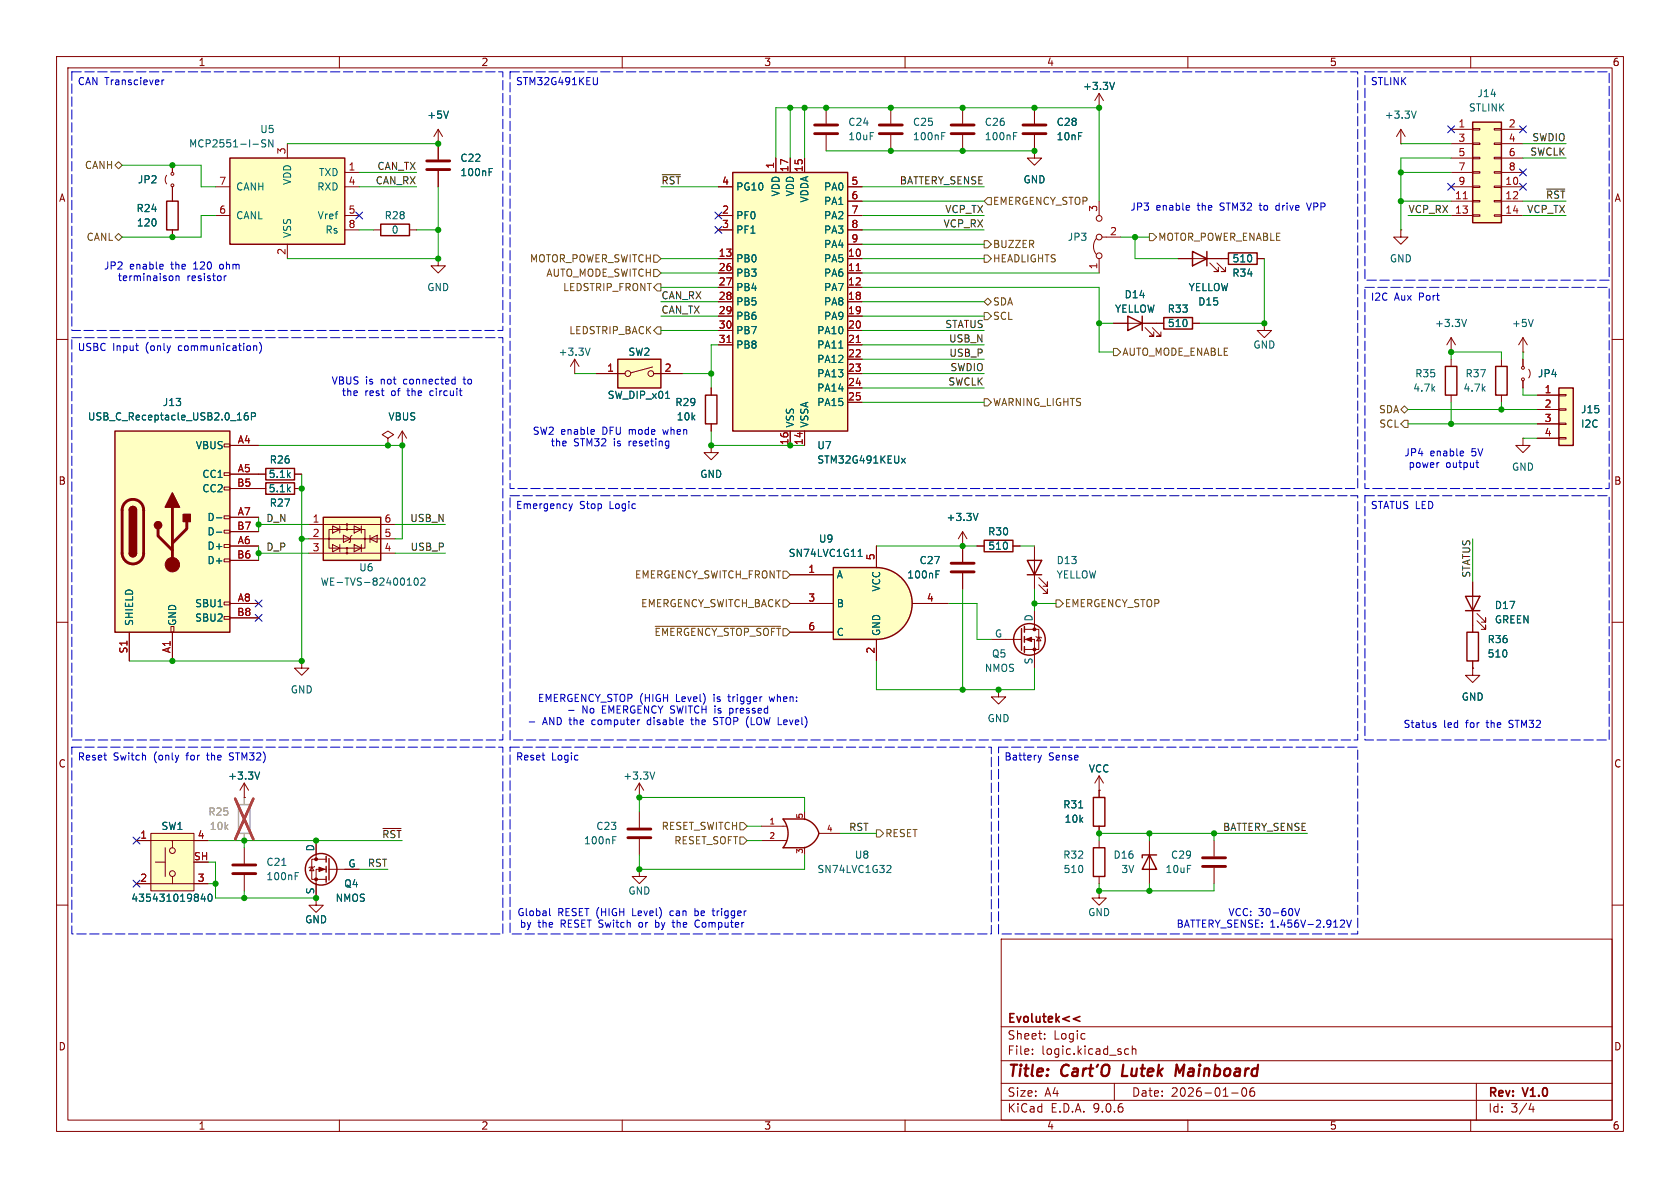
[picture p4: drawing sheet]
<svg xmlns="http://www.w3.org/2000/svg" width="297mm" height="210mm" viewBox="0 0 297 210" stroke-linecap="round" stroke-linejoin="round" font-family="sans-serif">
<defs><g id="words">
<g font-size="2.8" fill="#840000">
<text x="178" y="190.9">Title:</text>
<text x="187.7" y="190.9">Cart'O</text>
<text x="199.2" y="190.9">Lutek</text>
<text x="209.4" y="190.9">Mainboard</text>
</g>
<g font-size="2.1" fill="#840000">
<text x="178" y="184">Sheet:</text>
<text x="178" y="181.2">Evolutek&lt;&lt;</text>
<text x="186.2" y="184">Logic</text>
<text x="178" y="186.7">File:</text>
<text x="184.1" y="186.7">logic.kicad_sch</text>
<text x="178" y="196.9">KiCad</text>
<text x="178" y="194.1">Size:</text>
<text x="184.7" y="194.1">A4</text>
<text x="185.7" y="196.9">E.D.A.</text>
<text x="193.3" y="196.9">9.0.6</text>
<text x="200" y="194.1">Date:</text>
<text x="207" y="194.1">2026-01-06</text>
<text x="263" y="194.3">Rev:</text>
<text x="263" y="196.9">Id:</text>
<text x="267.1" y="196.9">3/4</text>
<text x="269.4" y="194.3">V1.0</text>
</g>
<g font-size="1.8" fill="#840000">
<text x="35" y="11.9">1</text>
<text x="85" y="11.9">2</text>
<text x="135" y="11.9">3</text>
<text x="185" y="11.9">4</text>
<text x="235" y="11.9">5</text>
<text x="285" y="11.9">6</text>
<text x="10.3" y="35.9">A</text>
<text x="285.3" y="35.9">A</text>
<text x="10.3" y="85.9">B</text>
<text x="285.3" y="85.9">B</text>
<text x="10.3" y="135.9">C</text>
<text x="285.3" y="135.9">C</text>
<text x="10.3" y="185.9">D</text>
<text x="285.3" y="185.9">D</text>
<text x="35" y="199.9">1</text>
<text x="85" y="199.9">2</text>
<text x="135" y="199.9">3</text>
<text x="185" y="199.9">4</text>
<text x="235" y="199.9">5</text>
<text x="285" y="199.9">6</text>
</g>
<g font-size="1.8" fill="#0000c2">
<text x="13.7" y="15.4">CAN Transciever</text>
<text x="91.1" y="15.4">STM32G491KEU</text>
<text x="242.3" y="15.4">STLINK</text>
<text x="199.7" y="37.4">JP3</text>
<text x="204.4" y="37.4">enable</text>
<text x="211.8" y="37.4">the</text>
<text x="216" y="37.4">STM32</text>
<text x="223.2" y="37.4">to</text>
<text x="226.2" y="37.4">drive</text>
<text x="232" y="37.4">VPP</text>
<text x="18.3" y="47.9">JP2</text>
<text x="22.9" y="47.9">enable</text>
<text x="30.4" y="47.9">the</text>
<text x="34.5" y="47.9">120</text>
<text x="39.3" y="47.9">ohm</text>
<text x="20.7" y="49.9">terminaison</text>
<text x="33" y="49.9">resistor</text>
<text x="242.3" y="53.5">I2C</text>
<text x="246.5" y="53.5">Aux</text>
<text x="250.9" y="53.5">Port</text>
<text x="13.7" y="62.4">USBC</text>
<text x="19.9" y="62.4">Input</text>
<text x="25.9" y="62.4">(only</text>
<text x="31.8" y="62.4">communication)</text>
<text x="58.5" y="68.2">VBUS</text>
<text x="60.3" y="70.2">the</text>
<text x="64.5" y="70.2">rest</text>
<text x="64.6" y="68.2">is</text>
<text x="67.4" y="68.2">not</text>
<text x="69.3" y="70.2">of</text>
<text x="71.6" y="68.2">connected</text>
<text x="72.3" y="70.2">the</text>
<text x="76.5" y="70.2">circuit</text>
<text x="82.4" y="68.2">to</text>
<text x="94.1" y="77.1">SW2 enable</text>
<text x="106.6" y="77.1">DFU mode</text>
<text x="117.7" y="77.1">when</text>
<text x="97.3" y="79.1">the</text>
<text x="101.4" y="79.1">STM32</text>
<text x="108.6" y="79.1">is</text>
<text x="111.4" y="79.1">reseting</text>
<text x="248.2" y="80.9">JP4</text>
<text x="248.9" y="82.9">power</text>
<text x="252.8" y="80.9">enable</text>
<text x="255.6" y="82.9">output</text>
<text x="260.3" y="80.9">5V</text>
<text x="91.1" y="90.3">Emergency</text>
<text x="102.5" y="90.3">Stop</text>
<text x="107.9" y="90.3">Logic</text>
<text x="242.3" y="90.3">STATUS LED</text>
<text x="95" y="124.3">EMERGENCY_STOP (HIGH</text>
<text x="119.6" y="124.3">Level)</text>
<text x="126.4" y="124.3">is</text>
<text x="129.3" y="124.3">trigger</text>
<text x="136.7" y="124.3">when:</text>
<text x="95.9" y="128.4">AND the</text>
<text x="102.9" y="126.3">No</text>
<text x="104.9" y="128.4">computer</text>
<text x="106.5" y="126.3">EMERGENCY SWITCH is</text>
<text x="114.9" y="128.4">disable</text>
<text x="122.9" y="128.4">the</text>
<text x="127" y="128.4">STOP (LOW Level)</text>
<text x="129.6" y="126.3">pressed</text>
<text x="248" y="128.9">Status</text>
<text x="255.2" y="128.9">led</text>
<text x="259.3" y="128.9">for</text>
<text x="263.1" y="128.9">the</text>
<text x="267.2" y="128.9">STM32</text>
<text x="13.7" y="134.8">Reset</text>
<text x="20" y="134.8">Switch</text>
<text x="27.3" y="134.8">(only</text>
<text x="33.3" y="134.8">for</text>
<text x="37.1" y="134.8">the</text>
<text x="41.2" y="134.8">STM32)</text>
<text x="91.1" y="134.8">Reset</text>
<text x="97.5" y="134.8">Logic</text>
<text x="177.5" y="134.8">Battery</text>
<text x="185.4" y="134.8">Sense</text>
<text x="91.4" y="162.2">Global</text>
<text x="91.8" y="164.2">by</text>
<text x="95.1" y="164.2">the</text>
<text x="98.6" y="162.2">RESET (HIGH</text>
<text x="99.2" y="164.2">RESET Switch</text>
<text x="112.1" y="162.2">Level)</text>
<text x="113.4" y="164.2">or</text>
<text x="116.5" y="164.2">by</text>
<text x="118.9" y="162.2">can</text>
<text x="119.8" y="164.2">the</text>
<text x="123.5" y="162.2">be</text>
<text x="123.9" y="164.2">Computer</text>
<text x="126.9" y="162.2">trigger</text>
<text x="207.9" y="164.2">BATTERY_SENSE: 1.456V-2.912V</text>
<text x="217.1" y="162.2">VCC: 30-60V</text>
</g>
<g font-size="1.8" fill="#006464">
<text x="191.4" y="16.1">+3.3V</text>
<text x="261.1" y="17.4">J14</text>
<text x="45.9" y="23.7">U5</text>
<text x="75.4" y="21.2">+5V</text>
<text x="149.9" y="22.5">C24</text>
<text x="161.3" y="22.5">C25</text>
<text x="174" y="22.5">C26</text>
<text x="186.7" y="22.5">C28</text>
<text x="244.7" y="21.2">+3.3V</text>
<text x="259.6" y="19.9">STLINK</text>
<text x="33.3" y="26.3">MCP2551-I-SN</text>
<text x="81.3" y="28.8">C22</text>
<text x="149.9" y="25">10uF</text>
<text x="161.3" y="25">100nF</text>
<text x="174" y="25">100nF</text>
<text x="186.7" y="25">10nF</text>
<text x="24.3" y="32.6">JP2</text>
<text x="41.7" y="33.9">CANH</text>
<text x="51.7" y="32.8" transform="rotate(-90 51.7 32.8)">VDD</text>
<text x="56" y="33.9">RXD</text>
<text x="56.3" y="31.3">TXD</text>
<text x="81.3" y="31.3">100nF</text>
<text x="130" y="33.9">PG10</text>
<text x="138" y="34.8" transform="rotate(-90 138 34.8)">VDD</text>
<text x="140.6" y="34.8" transform="rotate(-90 140.6 34.8)">VDD</text>
<text x="143.1" y="35.9" transform="rotate(-90 143.1 35.9)">VDDA</text>
<text x="145.6" y="33.9">PA0</text>
<text x="180.8" y="32.6">GND</text>
<text x="24" y="37.7">R24</text>
<text x="24.1" y="40.2">120</text>
<text x="41.7" y="39">CANL</text>
<text x="56.1" y="39">Vref</text>
<text x="57.4" y="41.5">Rs</text>
<text x="67.9" y="39">R28</text>
<text x="69.1" y="41.5">0</text>
<text x="130" y="39">PF0</text>
<text x="130" y="41.5">PF1</text>
<text x="145.6" y="36.4">PA1</text>
<text x="145.6" y="39">PA2</text>
<text x="145.6" y="41.5">PA3</text>
<text x="51.7" y="42.2" transform="rotate(-90 51.7 42.2)">VSS</text>
<text x="130" y="46.6">PB0</text>
<text x="145.6" y="44">PA4</text>
<text x="145.6" y="46.6">PA5</text>
<text x="188.7" y="42.8">JP3</text>
<text x="217.8" y="46.6">510</text>
<text x="245.6" y="46.6">GND</text>
<text x="75.4" y="51.7">GND</text>
<text x="130" y="49.1">PB3</text>
<text x="130" y="51.7">PB4</text>
<text x="145.6" y="49.1">PA6</text>
<text x="145.6" y="51.7">PA7</text>
<text x="198.7" y="52.9">D14</text>
<text x="210" y="51.7">YELLOW</text>
<text x="217.8" y="49.1">R34</text>
<text x="130" y="54.2">PB5</text>
<text x="130" y="56.7">PB6</text>
<text x="130" y="59.3">PB7</text>
<text x="144.4" y="59.3">PA10</text>
<text x="145.6" y="54.2">PA8</text>
<text x="145.6" y="56.7">PA9</text>
<text x="197" y="55.5">YELLOW</text>
<text x="206.3" y="55.5">R33</text>
<text x="206.4" y="58">510</text>
<text x="211.7" y="54.2">D15</text>
<text x="253.6" y="58">+3.3V</text>
<text x="267.2" y="58">+5V</text>
<text x="98.7" y="63.1">+3.3V</text>
<text x="111" y="63.1">SW2</text>
<text x="130" y="61.8">PB8</text>
<text x="144.4" y="61.8">PA11</text>
<text x="144.4" y="64.4">PA12</text>
<text x="221.5" y="61.8">GND</text>
<text x="28.7" y="72">J13</text>
<text x="107.3" y="70.7">SW_DIP_x01</text>
<text x="119.3" y="72">R29</text>
<text x="144.4" y="66.9">PA13</text>
<text x="144.4" y="69.4">PA14</text>
<text x="144.4" y="72">PA15</text>
<text x="249.7" y="69.4">4.7k</text>
<text x="250.1" y="66.9">R35</text>
<text x="258.6" y="69.4">4.7k</text>
<text x="259" y="66.9">R37</text>
<text x="271.8" y="66.9">JP4</text>
<text x="15.4" y="74.5">USB_C_Receptacle_USB2.0_16P</text>
<text x="68.6" y="74.5">VBUS</text>
<text x="119.5" y="74.5">10k</text>
<text x="140.6" y="75.7" transform="rotate(-90 140.6 75.7)">VSS</text>
<text x="143.1" y="75.7" transform="rotate(-90 143.1 75.7)">VSSA</text>
<text x="279.4" y="75.8">I2C</text>
<text x="279.4" y="73.3">J15</text>
<text x="34.5" y="79.6">VBUS</text>
<text x="47.6" y="82.1">R26</text>
<text x="144.4" y="79.6">U7</text>
<text x="144.4" y="82.1">STM32G491KEUx</text>
<text x="267.2" y="83.4">GND</text>
<text x="35.7" y="84.7">CC1</text>
<text x="35.7" y="87.2">CC2</text>
<text x="47.4" y="87.2">5.1k</text>
<text x="47.4" y="84.7">5.1k</text>
<text x="47.6" y="89.8">R27</text>
<text x="123.7" y="84.7">GND</text>
<text x="36.6" y="92.3">D-</text>
<text x="36.6" y="94.8">D-</text>
<text x="167.2" y="92.3">+3.3V</text>
<text x="174.6" y="94.8">R30</text>
<text x="36.6" y="97.4">D+</text>
<text x="36.6" y="99.9">D+</text>
<text x="63.4" y="101.2">U6</text>
<text x="139.3" y="98.7">SN74LVC1G11</text>
<text x="144.7" y="96.1">U9</text>
<text x="162.5" y="99.9">C27</text>
<text x="174.6" y="97.4">510</text>
<text x="186.7" y="99.9">D13</text>
<text x="34.4" y="107.5">SBU1</text>
<text x="56.6" y="103.7">WE-TVS-82400102</text>
<text x="147.8" y="102.5">A</text>
<text x="147.8" y="107.5">B</text>
<text x="155.8" y="104.7" transform="rotate(-90 155.8 104.7)">VCC</text>
<text x="160.3" y="102.5">100nF</text>
<text x="186.7" y="102.5">YELLOW</text>
<text x="264.2" y="107.9">D17</text>
<text x="23.7" y="110.7" transform="rotate(-90 23.7 110.7)">SHIELD</text>
<text x="31.3" y="110.7" transform="rotate(-90 31.3 110.7)">GND</text>
<text x="34.4" y="110.1">SBU2</text>
<text x="147.8" y="112.6">C</text>
<text x="155.8" y="112.5" transform="rotate(-90 155.8 112.5)">GND</text>
<text x="175.8" y="112.8">G</text>
<text x="182.6" y="110" transform="rotate(-90 182.6 110)">D</text>
<text x="262.9" y="113.9">R36</text>
<text x="264.2" y="110.4">GREEN</text>
<text x="174" y="119">NMOS</text>
<text x="175.3" y="116.4">Q5</text>
<text x="182.6" y="117.5" transform="rotate(-90 182.6 117.5)">S</text>
<text x="262.9" y="116.4">510</text>
<text x="51.3" y="122.8">GND</text>
<text x="258.3" y="124.1">GND</text>
<text x="174.5" y="127.9">GND</text>
<text x="192.4" y="136.8">VCC</text>
<text x="40.2" y="138">+3.3V</text>
<text x="110.1" y="138">+3.3V</text>
<text x="187.9" y="143.1">R31</text>
<text x="28.4" y="146.9">SW1</text>
<text x="103.1" y="149.5">100nF</text>
<text x="105.3" y="146.9">C23</text>
<text x="188.1" y="145.6">10k</text>
<text x="47" y="155.8">100nF</text>
<text x="47" y="153.3">C21</text>
<text x="55.6" y="150.6" transform="rotate(-90 55.6 150.6)">D</text>
<text x="61.5" y="153.4">G</text>
<text x="144.4" y="154.5">SN74LVC1G32</text>
<text x="151" y="152">U8</text>
<text x="187.9" y="152">R32</text>
<text x="187.9" y="154.5">510</text>
<text x="196.8" y="152">D16</text>
<text x="198.1" y="154.5">3V</text>
<text x="206" y="154.5">10uF</text>
<text x="206.9" y="152">C29</text>
<text x="23.1" y="159.6">435431019840</text>
<text x="55.6" y="158.2" transform="rotate(-90 55.6 158.2)">S</text>
<text x="59.2" y="159.6">NMOS</text>
<text x="60.7" y="157.1">Q4</text>
<text x="111" y="158.3">GND</text>
<text x="53.8" y="163.4">GND</text>
<text x="192.3" y="162.2">GND</text>
</g>
<g font-size="1.8" fill="#a90000">
<text x="257.7" y="22.6">1</text>
<text x="266.6" y="22.6">2</text>
<text x="50.5" y="27.4" transform="rotate(-90 50.5 27.4)">3</text>
<text x="136.9" y="29.9" transform="rotate(-90 136.9 29.9)">1</text>
<text x="257.7" y="25.1">3</text>
<text x="257.7" y="27.7">5</text>
<text x="266.6" y="25.1">4</text>
<text x="266.6" y="27.7">6</text>
<text x="38.7" y="32.8">7</text>
<text x="61.5" y="30.2">1</text>
<text x="61.5" y="32.8">4</text>
<text x="127.6" y="32.8">4</text>
<text x="139.4" y="30.5" transform="rotate(-90 139.4 30.5)">17</text>
<text x="142" y="30.5" transform="rotate(-90 142 30.5)">15</text>
<text x="150.4" y="32.8">5</text>
<text x="150.4" y="35.3">6</text>
<text x="257.1" y="35.3">11</text>
<text x="257.7" y="30.2">7</text>
<text x="257.7" y="32.8">9</text>
<text x="266" y="32.8">10</text>
<text x="266" y="35.3">12</text>
<text x="266.6" y="30.2">8</text>
<text x="38.7" y="37.8">6</text>
<text x="61.5" y="37.8">5</text>
<text x="61.5" y="40.4">8</text>
<text x="127.6" y="37.8">2</text>
<text x="127.6" y="40.4">3</text>
<text x="150.4" y="37.8">7</text>
<text x="150.4" y="40.4">8</text>
<text x="194.1" y="37.5" transform="rotate(-90 194.1 37.5)">3</text>
<text x="196.1" y="41.7">2</text>
<text x="266" y="37.8">14</text>
<text x="50.5" y="45.2" transform="rotate(-90 50.5 45.2)">2</text>
<text x="127" y="45.5">13</text>
<text x="149.8" y="45.5">10</text>
<text x="150.4" y="42.9">9</text>
<text x="194.1" y="47.7" transform="rotate(-90 194.1 47.7)">1</text>
<text x="127" y="48">26</text>
<text x="127" y="50.5">27</text>
<text x="127" y="53.1">28</text>
<text x="149.8" y="48">11</text>
<text x="149.8" y="50.5">12</text>
<text x="149.8" y="53.1">18</text>
<text x="127" y="55.6">29</text>
<text x="127" y="58.2">30</text>
<text x="149.8" y="55.6">19</text>
<text x="149.8" y="58.2">20</text>
<text x="107.2" y="65.8">1</text>
<text x="117.4" y="65.8">2</text>
<text x="127" y="60.7">31</text>
<text x="149.8" y="60.7">21</text>
<text x="149.8" y="63.2">22</text>
<text x="149.8" y="65.8">23</text>
<text x="149.8" y="68.3">24</text>
<text x="149.8" y="70.9">25</text>
<text x="273" y="69.6">1</text>
<text x="273" y="72.1">2</text>
<text x="273" y="74.7">3</text>
<text x="273" y="77.2">4</text>
<text x="41.9" y="78.5">A4</text>
<text x="41.9" y="83.6">A5</text>
<text x="139.4" y="78.8" transform="rotate(-90 139.4 78.8)">16</text>
<text x="142" y="78.8" transform="rotate(-90 142 78.8)">14</text>
<text x="41.8" y="86.1">B5</text>
<text x="41.8" y="93.7">B7</text>
<text x="41.9" y="91.2">A7</text>
<text x="55.2" y="92.5">1</text>
<text x="55.2" y="95">2</text>
<text x="67.9" y="92.5">6</text>
<text x="67.9" y="95">5</text>
<text x="41.8" y="98.8">B6</text>
<text x="41.9" y="96.3">A6</text>
<text x="55.2" y="97.5">3</text>
<text x="67.9" y="97.5">4</text>
<text x="142.8" y="101.3">1</text>
<text x="154.7" y="99.1" transform="rotate(-90 154.7 99.1)">5</text>
<text x="41.9" y="106.4">A8</text>
<text x="142.8" y="106.4">3</text>
<text x="163.8" y="106.4">4</text>
<text x="41.8" y="109">B8</text>
<text x="142.8" y="111.5">6</text>
<text x="22.6" y="115.6" transform="rotate(-90 22.6 115.6)">S1</text>
<text x="30.2" y="115.6" transform="rotate(-90 30.2 115.6)">A1</text>
<text x="154.7" y="115.6" transform="rotate(-90 154.7 115.6)">2</text>
<text x="24.7" y="148.3">1</text>
<text x="34.9" y="148.3">4</text>
<text x="24.7" y="156">2</text>
<text x="34.2" y="152.1">SH</text>
<text x="34.9" y="156">3</text>
</g>
<g font-size="1.8" fill="#0f0f0f">
<text x="270.4" y="27.6">SWCLK</text>
<text x="270.8" y="25.1">SWDIO</text>
<text x="66.3" y="32.7">CAN_RX</text>
<text x="66.6" y="30.1">CAN_TX</text>
<text x="116.8" y="32.7">~{RST}</text>
<text x="159" y="32.7">BATTERY_SENSE</text>
<text x="273.2" y="35.2">~{RST}</text>
<text x="166.7" y="40.3">VCP_RX</text>
<text x="167" y="37.8">VCP_TX</text>
<text x="248.9" y="37.8">VCP_RX 13</text>
<text x="269.9" y="37.8">VCP_TX</text>
<text x="116.8" y="53">CAN_RX</text>
<text x="116.8" y="55.5">CAN_TX</text>
<text x="167" y="58.1">STATUS</text>
<text x="167.7" y="60.6">USB_N</text>
<text x="167.7" y="63.2">USB_P</text>
<text x="167.9" y="65.7">SWDIO</text>
<text x="167.6" y="68.2">SWCLK</text>
<text x="47" y="92.4">D_N</text>
<text x="72.4" y="92.4">USB_N</text>
<text x="47" y="97.4">D_P</text>
<text x="72.5" y="97.4">USB_P</text>
<text x="260" y="102.2" transform="rotate(-90 260 102.2)">STATUS</text>
<text x="67.5" y="148.2">~{RST}</text>
<text x="150" y="147">RST</text>
<text x="216.1" y="147">BATTERY_SENSE</text>
<text x="64.9" y="153.3">RST</text>
</g>
<g font-size="1.8" fill="#725600">
<text x="14.9" y="30.1">CANH</text>
<text x="175.5" y="36.4">EMERGENCY_STOP</text>
<text x="15.2" y="42.8">CANL</text>
<text x="93.6" y="46.6">MOTOR_POWER_SWITCH</text>
<text x="175.5" y="46.6">HEADLIGHTS</text>
<text x="175.5" y="44">BUZZER</text>
<text x="204.7" y="42.8">MOTOR_POWER_ENABLE</text>
<text x="96.5" y="49.1">AUTO_MODE_SWITCH</text>
<text x="99.5" y="51.7">LEDSTRIP_FRONT</text>
<text x="100.5" y="59.3">LEDSTRIP_BACK</text>
<text x="175.5" y="56.7">SCL</text>
<text x="175.5" y="54.2">SDA</text>
<text x="198.3" y="63.1">AUTO_MODE_ENABLE</text>
<text x="175.5" y="72">WARNING_LIGHTS</text>
<text x="243.7" y="73.3">SDA</text>
<text x="243.7" y="75.8">SCL</text>
<text x="112.2" y="102.5">EMERGENCY_SWITCH_FRONT</text>
<text x="113.2" y="107.5">EMERGENCY_SWITCH_BACK</text>
<text x="188.2" y="107.5">EMERGENCY_STOP</text>
<text x="115.6" y="112.6">~{EMERGENCY_STOP_SOFT}</text>
<text x="116.9" y="146.9">RESET_SWITCH</text>
<text x="119.1" y="149.5">RESET_SOFT</text>
<text x="156.4" y="148.2">RESET</text>
</g>
<g font-size="1.8" fill="#989898">
<text x="36.7" y="144.4">R25</text>
<text x="37" y="146.9">10k</text>
</g>
<g font-size="1.4" fill="#a90000">
<text x="135.9" y="145.8">1</text>
<text x="135.9" y="148.3">2</text>
<text x="142" y="144.8" transform="rotate(-90 142 144.8)">5</text>
<text x="146.1" y="147.1">4</text>
<text x="142" y="151" transform="rotate(-90 142 151)">3</text>
</g>
</g></defs>
<g fill="none" stroke="#840000" stroke-width=".18">
<path d="M10 10h277v190h-277zM12 12h273v186h-273zM60 10v2M110 10v2M160 10v2M210 10v2M260 10v2M10 60h2M285 60h2M10 110h2M175.3 113h5.3M181.1 111.3h2.5v3.5h-2.5"/>
<path d="M181.1 113h1.8v5.1M182.9 108v3.3M183.1 112.5l.2 .1h.7l.1 .2M183.6 112.6l.4 .7h-.7zM285 110h2M113 138.4l-.7 1.3M113 138.4l.8 1.3M113 138.4v2.6M176.5 121.9v1.3h1.3l-1.3 1.3-1.2-1.3h1.2M176.5 121.9h.1M43.2 149.9v2.8M43.2 154.7v2.8"/>
<path d="M113 141h.1M113 153.7v1.2h1.3l-1.3 1.3-1.2-1.3h1.2M113 153.7h.1M113 143.5v2.8M113 148.3v2.8M134.6 146.1h4.5M134.6 148.6h4.5M142.2 143.5v1.4M142.2 149.7v1.4M144.8 147.3h3.8M10 160h2M177 166h108v32h-108z"/>
<path d="M285 160h2M60 198v2M110 198v2M160 198v2M177 194.5h108M177 191.5h108M177 187.5h108M177 181.5h108M182.5 186.3v.1M182.5 185.5v.1M184.7 183.6v.1M184.7 182.8v.1"/>
<path d="M197 191.5v3M198.8 186.1l.3 .3 .4-.1M199.5 185.5l-.4-.1-.3 .3M200.2 185.5l.2-.1 .3 .1 .1 .9M200.2 184.9v1.5M210 198v2M217.7 193.2h1.2M219.7 192.4l.2-.1a.81 .81 0 0 1 .6 .6 .81 .81 0 0 1-.3 .8l-.2 .1a.81 .81 0 0 1-.3-1.4zM221.7 192.3a.59 .59 0 0 0-.7 .6v.6l.1 .2 .4 .1 .2-.1 .1-.5-.1-.3h-.5l-.2 .3M260 198v2M261 191.5v6.5M270.7 195l-.4 1.1h.9"/>
<path d="M271 195.6v1"/>
</g>
<path d="M198.6 188.2l-.3 2h1M209.4 188.2l-.9 1.4-.5-1.4-.2 2" fill="none" stroke="#840000" stroke-width=".4"/>
<path d="M190.9 179.7l-1.1 .4 1.1 .4" fill="none" stroke="#840000" stroke-width=".3"/>
<path d="M41.1 152.9h4.1M41.1 154.4h4.1M111 146.6h4.1M111 148.1h4.1" fill="none" stroke="#840000" stroke-width=".51"/>
<path d="M115.8 136.5l-.5 1.2M49.8 153h.7M52.2 154.9h.4M52.2 154.2h.6M108.3 148.5h.4M108.3 147.9h.6M157 153h.4l.1 .3-.8 .9h.8" fill="none" stroke="#006464" stroke-width=".18"/>
<g fill="none" stroke="#840000" stroke-width=".25">
<path d="M180.6 111.1v3.8M181.1 110.7v1.1M181.1 112.5v1M181.1 114.3v1M138.4 144.8h3.8a3.6 3.6 0 0 1 2.6 2.5 3.7 3.7 0 0 1-2.6 2.6h-3.8a4.1 4.1 0 0 0 0-5.1z"/>
<circle cx="182" cy="113" r="2.79"/>
</g>
<g fill="#840000" stroke="#840000" stroke-width=".18">
<path d="M181.4 113l1-.4v.8z"/>
<circle cx="182.9" cy="111.3" r=".25"/>
<circle cx="182.9" cy="114.8" r=".25"/>
</g>
<path d="M138.4 144.8h3.8M138.4 149.9h3.8" fill="none" stroke="#ffffc2" stroke-width=".18"/>
<path d="M275.6 68.6h2.5v10.1h-2.5z" fill="#ffffc2"/>
<path d="M67.3 39.6h5.1v2.1h-5.1zM275.6 68.6h2.5v10.1h-2.5z" fill="none" stroke="#840000" stroke-width=".25"/>
<g fill="none" stroke="#840000" stroke-width=".18">
<path d="M77.5 25.4h.1M77.5 22.9l.7 1.2M77.5 22.9l-.8 1.2M77.5 22.9v5.3M77.5 30.2v2.8M66 40.6h1.3M72.4 40.6h1.3M77.5 45.7v1.3h-1.3l1.3 1.3 1.2-1.3h-1.2M77.5 45.7h.1M271.8 69.9h3.8M271.8 72.4h3.8M271.8 74.9h3.8"/>
<path d="M271.8 77.5h3.8M275.6 69.7h1.3v.3h-1.3zM275.6 72.3h1.3v.2h-1.3zM275.6 74.8h1.3v.3h-1.3zM275.6 77.3h1.3v.3h-1.3z"/>
</g>
<path d="M79.3 19.6l-.4 1.3M86.5 30.4h.4M86.5 29.8h.6" fill="none" stroke="#006464" stroke-width=".18"/>
<path d="M75.4 28.4h4.1M75.4 30h4.1" fill="none" stroke="#840000" stroke-width=".51"/>
<path d="M40.6 27.9h20.4v15.3h-20.4z" fill="#ffffc2"/>
<path d="M40.6 27.9h20.4v15.3h-20.4zM205.7 56.1h5.1v2.1h-5.1zM47 82.8h5.1v2h-5.1zM193.3 141h2v5.1h-2zM193.3 149.9h2v5h-2z" fill="none" stroke="#840000" stroke-width=".25"/>
<g fill="none" stroke="#840000" stroke-width=".18">
<path d="M38.1 33h2.5M38.1 38.1h2.5M50.8 25.4v2.5M61 30.5h2.5M61 33h2.5M61 38.1h2.5M50.8 43.2v2.5M61 40.6h2.5M204.5 57.2h1.2M210.8 57.2h1.3M101.6 66h.1M101.6 63.5l-.8 1.3"/>
<path d="M101.6 63.5l.8 1.3M101.6 63.5v2.5M269.2 77.5v1.2h1.3l-1.3 1.3-1.2-1.3h1.2M269.2 77.5h.1M45.7 83.8h1.3M52.1 83.8h1.2M194.3 139.7h.1M194.3 137.2v3.8M194.3 137.2l-.8 1.2M194.3 137.2l.8 1.2M194.3 157.5v1.3h1.3l-1.3 1.2-1.3-1.2h1.3M194.3 157.5h.1"/>
<path d="M194.3 146.1v1.2M194.3 148.6v1.3M194.3 154.9v1.3M214.6 148.6v2.8M214.6 153.4v2.8"/>
</g>
<path d="M47 24.8l-.5-.1-.2 .1v.4l.6 .2 .1 .3-.3 .3-.5-.1M48.2 24.7v1.3l-.7-1.3v1.3M104.3 61.5l-.4 1.3M190.7 142.8h.7" fill="none" stroke="#006464" stroke-width=".18"/>
<path d="M212.6 151.6h4.1M212.6 153.2h4.1" fill="none" stroke="#840000" stroke-width=".51"/>
<path d="M109.2 63.5h7.6v5.1h-7.6z" fill="#ffffc2"/>
<g fill="none" stroke="#840000" stroke-width=".18">
<path d="M223.5 57.2v1.2h1.3l-1.3 1.3-1.3-1.3h1.3M223.5 57.2h.1M256.5 59.7l-.7 1.3M256.5 59.7l.8 1.3M256.5 59.7v2.5M269.2 59.7l-.7 1.3M269.2 59.7l.8 1.3M269.2 59.7v2.5M105.4 66h5.1M115.4 64.9l-3.9 1M115.6 66h5M256.5 62.2h.1"/>
<path d="M265.4 63.5v1.3M265.4 69.9v1.2M269.2 62.2h.1M182.9 96.5v7.6M183.6 103.4l1.6 1.5v-.8v.8h-.8M183.6 102.1l1.6 1.5v-.7v.7h-.8"/>
<circle cx="111" cy="66" r=".51"/>
<circle cx="115.1" cy="66" r=".51"/>
</g>
<path d="M109.2 63.5h7.6v5.1h-7.6zM264.4 64.8h2v5.1h-2zM181.6 99.1h2.5l-1.2 2.5zM181.6 101.6h2.5" fill="none" stroke="#840000" stroke-width=".25"/>
<path d="M259.3 56.5l-.5 1.2M271.1 56.5l-.5 1.2M117.7 70.4h.7" fill="none" stroke="#006464" stroke-width=".18"/>
<path d="M57.1 91.4h10.2v7.7h-10.2z" fill="#ffffc2"/>
<g fill="none" stroke="#840000" stroke-width=".18">
<path d="M71.1 78.7h.1M71.1 76.2l-.7 1.3M71.1 76.2l.8 1.3M71.1 76.2v2.5M54.6 92.7h15.2M54.6 97.8h15.2M54.6 95.3h3.6M58.2 93.6h6.3v3.3h-6.3zM58.8 93l1.3 .6-1.3 .6zM58.8 96.3l1.3 .6-1.3 .6zM60.1 93v1.2M60.1 96.3v1.2"/>
<path d="M60.7 94.6l1.3 .7-1.3 .6zM61.3 92.7v.9M61.3 96.9v.8M61.7 95.9h.1M62.2 94.6l-.2 .3v.7l-.3 .3M62.6 93l1.3 .6-1.3 .6zM62.6 96.3l1.3 .6-1.3 .6zM63.9 93v1.2M63.9 96.3v1.2M64.5 95.3h5.3M65.4 95.3l1.3-.7v1.3zM65.4 94.6v1.3"/>
<circle cx="58.2" cy="95.3" r=".13"/>
<circle cx="61.3" cy="92.7" r=".13"/>
<circle cx="61.3" cy="96.9" r=".13"/>
<circle cx="61.3" cy="97.8" r=".13"/>
<circle cx="61.3" cy="93.6" r=".13"/>
<circle cx="64.5" cy="95.3" r=".13"/>
</g>
<path d="M58.2 95.3h6.3z" fill="#840000" stroke="#840000" stroke-width=".18"/>
<path d="M57.1 91.4h10.2v7.7h-10.2z" fill="none" stroke="#840000" stroke-width=".25"/>
<path d="M72 103.4h.7M73.4 102.2h.1a.68 .68 0 0 1 .4 .6 .68 .68 0 0 1-.4 .6 .84 .84 0 0 1-.1-1.2zM74.4 102.3l.5-.1 .2 .3-.7 .9h.7" fill="none" stroke="#006464" stroke-width=".18"/>
<path d="M26.7 147.3h7.6v10.2h-7.6z" fill="#ffffc2"/>
<g fill="none" stroke="#840000" stroke-width=".18">
<path d="M43.2 138.4l-.8 1.3M43.2 138.4l.7 1.3M43.2 138.4v2.6M24.1 148.6h12.7M24.1 156.2h12.7M26.7 147.3h7.6v10.2h-7.6zM27.4 152.4h1.8M29.2 149.9v5M30.5 148.6v1.3M30.5 154.9v1.3M43.2 141h.1"/>
<circle cx="30.5" cy="150.4" r=".51"/>
<circle cx="30.5" cy="154.4" r=".51"/>
</g>
<path d="M45.9 136.5l-.4 1.2M35.9 158l-.3 .9h.7M36.2 158.5v.8M36.9 158.2l.2-.1a.68 .68 0 0 1 .4 .6 .68 .68 0 0 1-.4 .6l-.2-.1-.1-.4z" fill="none" stroke="#006464" stroke-width=".18"/>
<path d="M42.2 142.2h2v5.1h-2z" fill="none" stroke="#a1a1a1" stroke-width=".25"/>
<path d="M43.2 141v1.2M43.2 147.3v1.3" fill="none" stroke="#a1a1a1" stroke-width=".18"/>
<path d="M41.6 141.2l3.2 7.2M44.8 141.2l-3.2 7.2" fill="none" stroke="#e12e31" stroke-width=".46"/>
<path d="M129.5 30.5h20.4v45.7h-20.4z" fill="#ffffc2"/>
<g fill="none" stroke="#840000" stroke-width=".25">
<path d="M129.5 30.5h20.4v45.7h-20.4zM124.7 69.9h2v5h-2zM255.5 64.8h2.1v5.1h-2.1zM47 85.3h5.1v2.1h-5.1zM174 95.5h5.1v2h-5.1zM57.7 151.4v1M57.7 153.2v1M57.7 154.9v1.1M58.2 151.8v3.8"/>
<circle cx="56.8" cy="153.7" r="2.79"/>
</g>
<g fill="none" stroke="#840000" stroke-width=".18">
<path d="M146 19.1v2.7M170.2 19.1v2.7M194.3 19.1h.1M194.3 16.5l-.8 1.3M194.3 16.5l.8 1.3M194.3 16.5v2.6M127 33h2.5M127 38.1h2.5M137.2 27.9v2.6M139.7 27.9v2.6M142.2 27.9v2.6M146 23.9v2.8"/>
<path d="M149.9 33h2.5M149.9 38.1h2.5M149.9 35.6h2.5M170.2 23.9v2.8M127 40.6h2.5M127 45.7h2.5M127 48.3h2.5M127 50.8h2.5M127 53.3h2.5M127 55.9h2.5M127 58.4h2.5M149.9 40.6h2.5"/>
<path d="M149.9 45.7h2.5M149.9 48.3h2.5M149.9 50.8h2.5M149.9 53.3h2.5M149.9 55.9h2.5M149.9 58.4h2.5M149.9 43.2h2.5M68.6 77.5l1-.7-1-.6-1 .6 1 .7v1.2M68.6 78.7h.1M125.7 78.7v1.3h1.3l-1.3 1.3-1.2-1.3h1.2M125.7 78.7h.1M125.7 68.6v1.3"/>
<path d="M125.7 74.9v1.3M127 61h2.5M139.7 76.2v2.5M142.2 76.2v2.5M149.9 61h2.5M149.9 63.5h2.5M149.9 66h2.5M149.9 68.6h2.5M149.9 71.1h2.5M256.5 63.5v1.3M256.5 69.9v1.2M45.7 86.4h1.3"/>
<path d="M52.1 86.4h1.2M172.7 96.5h1.3M179.1 96.5h1.2M55.1 153.3l.4 .6h-.8zM55.6 153.2l-.1 .1h-.8l-.1 .1M55.9 158.8v1.2h1.2l-1.2 1.3-1.3-1.3h1.3M55.9 158.8h.1M55.9 148.6v3.3M57.7 151.9h-2.6v3.5h2.6M57.7 153.7h-1.8v5.1M58.2 153.7h5.3"/>
</g>
<path d="M151.4 47.8h.7M128.5 60.5h.7M151.4 60.5h.7" fill="none" stroke="#a90000" stroke-width=".18"/>
<path d="M197 14.5l-.4 1.3M179.2 24h.4M179.2 23.4h.6M148.3 61.5h.7M159.4 81l.6 .9M160 81l-.6 .9" fill="none" stroke="#006464" stroke-width=".18"/>
<g fill="#840000" stroke="#840000" stroke-width=".18">
<path d="M56.4 153.3l1 .4-1 .4z"/>
<circle cx="55.9" cy="151.9" r=".25"/>
<circle cx="55.9" cy="155.4" r=".25"/>
</g>
<path d="M144 22.1h4.1M144 23.6h4.1M168.1 22.1h4.1M168.1 23.6h4.1" fill="none" stroke="#840000" stroke-width=".51"/>
<path d="M154.9 100.3a6.4 6.4 0 0 1 6.4 6.4 6.4 6.4 0 0 1-6.4 6.3z" fill="#ffffc2" stroke="#ffffc2" stroke-width=".18"/>
<path d="M147.3 100.3h7.6v12.7h-7.6z" fill="#ffffc2"/>
<path d="M199.4 55.9l2.5 1.3-2.5 1.2zM201.9 55.9v2.5M210.8 44.5l2.6 1.2-2.6 1.3zM213.4 44.5v2.5M217.2 44.7h5v2h-5zM147.3 100.3h7.6a6.4 6.4 0 0 1 6.4 6.4 6.4 6.4 0 0 1-6.4 6.3h-7.6z" fill="none" stroke="#840000" stroke-width=".25"/>
<g fill="none" stroke="#840000" stroke-width=".18">
<path d="M182.9 19.1v2.7M182.9 26.7v1.2h1.2l-1.2 1.3-1.3-1.3h1.3M182.9 26.7h.1M182.9 23.9v2.8M194.3 35.6v2.5M247.6 25.4h.1M247.6 22.9l-.7 1.2M247.6 22.9l.8 1.2M247.6 22.9v2.5M193.8 42.2a2.26 2.26 0 0 0 0 2.8M194.3 45.7v2.6M194.8 41.9h3.3"/>
<path d="M196.8 57.2h7.7M202.4 57.9l1.6 1.5h-.8h.8v-.7M203.7 57.9l1.5 1.5h-.7h.7v-.7M208.3 45.7h8.9M213.9 46.5l1.5 1.5h-.8h.8v-.8M215.1 46.5l1.6 1.5h-.8h.8v-.8M222.2 45.7h1.3M247.6 40.6v1.3h1.3l-1.3 1.3-1.2-1.3h1.2M247.6 40.6h.1M269.2 63.5v1.3M269.2 67.3v1.3M270.3 65.3l.2 .8-.2 .7"/>
<path d="M154.9 96.5v3.8M170.2 96.5h.1M170.2 94v5.3M170.2 94l-.8 1.3M170.2 94l.7 1.3M139.7 101.6h7.6M139.7 106.7h7.6M139.7 111.8h7.6M154.9 113v3.8M161.3 106.7h6.3M170.2 101.3v2.8"/>
<circle cx="194.3" cy="38.6" r=".51"/>
<circle cx="194.3" cy="41.9" r=".51"/>
<circle cx="194.3" cy="45.2" r=".51"/>
<circle cx="269.2" cy="65" r=".25"/>
<circle cx="269.2" cy="67.1" r=".25"/>
</g>
<path d="M250.4 19.6l-.5 1.3M151.7 98.4h.7M151.7 97.5l.4-.4v1.3M172.9 90.7l-.4 1.3M165.5 101.5h.4M165.5 100.9h.6" fill="none" stroke="#006464" stroke-width=".18"/>
<path d="M180.8 22.1h4.1M180.8 23.6h4.1M168.1 99.6h4.1M168.1 101.1h4.1" fill="none" stroke="#840000" stroke-width=".51"/>
<path d="M260.3 21.6h5.1v17.8h-5.1z" fill="#ffffc2"/>
<path d="M29.5 35.6h2v5h-2zM260.3 21.6h5.1v17.8h-5.1zM259.1 105.4h2.5l-1.3 2.6zM259.1 108h2.5M259.3 111.8h2.1v5h-2.1zM203.2 151.1l1.3 2.6h-2.6zM204.5 151.1h-2.6v.5" fill="none" stroke="#840000" stroke-width=".25"/>
<g fill="none" stroke="#840000" stroke-width=".18">
<path d="M157.5 19.1v2.7M29.5 31l-.3 .7 .3 .8M30.5 29.2v1.3M30.5 33v2.6M157.5 23.9v2.8M256.5 22.9h3.8M256.5 25.4h3.8M256.5 27.9h3.8M256.5 30.5h3.8M256.5 33h3.8M256.5 35.6h3.8M256.5 38.1h3.8"/>
<path d="M260.3 22.7h1.3v.3h-1.3zM260.3 25.3h1.3v.2h-1.3zM260.3 27.8h1.3v.3h-1.3zM260.3 30.4h1.3v.2h-1.3zM260.3 32.9h1.3v.2h-1.3zM260.3 35.4h1.3v.3h-1.3zM260.3 38h1.3v.2h-1.3zM264.2 22.7h1.2v.3h-1.2zM264.2 25.3h1.2v.2h-1.2zM264.2 27.8h1.2v.3h-1.2zM264.2 30.4h1.2v.2h-1.2zM264.2 32.9h1.2v.2h-1.2z"/>
<path d="M264.2 35.4h1.2v.3h-1.2zM264.2 38h1.2v.2h-1.2zM265.4 22.9h3.8M265.4 25.4h3.8M265.4 27.9h3.8M265.4 30.5h3.8M265.4 33h3.8M265.4 35.6h3.8M265.4 38.1h3.8M30.5 40.6v1.3M53.3 116.8v1.3h1.3l-1.3 1.3-1.2-1.3h1.2M53.3 116.8h.1"/>
<path d="M260.3 118.1v1.3h1.3l-1.3 1.3-1.2-1.3h1.2M260.3 118.1h.1M260.3 102.9v8.9M260.3 116.8v1.3M261.1 109.7l1.5 1.6v-.8v.8h-.7M261.1 108.5l1.5 1.5v-.8v.8h-.7M203.2 148.6v7.6"/>
<circle cx="30.5" cy="32.8" r=".25"/>
<circle cx="30.5" cy="30.7" r=".25"/>
</g>
<path d="M258.7 35.1h.7" fill="none" stroke="#a90000" stroke-width=".18"/>
<path d="M155.4 22.1h4.1M155.4 23.6h4.1" fill="none" stroke="#840000" stroke-width=".51"/>
<path d="M166.5 24h.4M166.5 23.4h.6" fill="none" stroke="#006464" stroke-width=".18"/>
<path d="M20.3 76.2h20.3v35.6h-20.3z" fill="#ffffc2"/>
<g fill="none" stroke="#840000" stroke-width=".18">
<path d="M182.9 19.1v2.7M194.3 19.1h.1M30.5 29.2v1.3M30.5 33v2.6M77.5 25.4h.1M77.5 25.4v2.8M77.5 30.2v2.8M127 33h2.5M127 38.1h2.5M137.2 27.9v2.6M139.7 27.9v2.6M142.2 27.9v2.6"/>
<path d="M149.9 33h2.5M149.9 38.1h2.5M149.9 35.6h2.5M182.9 26.7h.1M182.9 23.9v2.8M30.5 40.6v1.3M127 40.6h2.5M127 45.7h2.5M127 48.3h2.5M127 50.8h2.5M127 53.3h2.5M127 55.9h2.5"/>
<path d="M127 58.4h2.5M149.9 40.6h2.5M149.9 45.7h2.5M149.9 48.3h2.5M149.9 50.8h2.5M149.9 53.3h2.5M149.9 55.9h2.5M149.9 58.4h2.5M149.9 43.2h2.5M196.8 57.2h2.6M201.9 57.2h3.8M208.3 45.7h2.5"/>
<path d="M210.8 57.2h1.3M213.4 45.7h3.8M222.2 45.7h1.3M39.6 78.5h1v.5h-1zM40.6 78.7h5.1M68.6 78.7h.1M71.1 78.7h.1M105.4 66h5.1M115.6 66h5M125.7 78.7h.1M125.7 68.6v1.3M125.7 74.9v1.3"/>
<path d="M127 61h2.5M139.7 76.2v2.5M142.2 76.2v2.5M149.9 66h2.5M149.9 61h2.5M149.9 63.5h2.5M149.9 68.6h2.5M149.9 71.1h2.5M269.2 63.5v1.3M269.2 67.3v1.3M271.8 69.9h3.8M271.8 72.4h3.8"/>
<path d="M271.8 74.9h3.8M271.8 77.5h3.8M39.6 83.6h1v.5h-1zM39.6 86.1h1v.5h-1zM39.6 91.2h1v.5h-1zM39.6 93.7h1v.5h-1zM39.6 96.3h1v.5h-1zM39.6 98.8h1v.5h-1zM40.6 83.8h6.4M40.6 86.4h6.4M40.6 91.4h5.1M40.6 94h5.1"/>
<path d="M40.6 96.5h5.1M40.6 99.1h5.1M52.1 83.8h1.2M52.1 86.4h1.2M154.9 96.5v3.8M170.2 96.5h.1M170.2 96.5v2.8M172.7 96.5h1.3M179.1 96.5h1.2M22.9 111.8v5M30.2 110.7h.5v1.1h-.5zM30.5 111.8v5"/>
<path d="M39.6 106.4h1v.5h-1zM39.6 109h1v.5h-1zM40.6 106.7h5.1M40.6 109.2h5.1M139.7 106.7h7.6M139.7 101.6h7.6M139.7 111.8h7.6M154.9 113v3.8M161.3 106.7h6.3M170.2 101.3v2.8M260.3 118.1h.1M260.3 102.9v2.5"/>
<path d="M260.3 108v3.8M260.3 116.8v1.3M194.3 139.7h.1M194.3 139.7v1.3M24.1 148.6h2.6M24.1 156.2h2.6M34.3 148.6h2.5M34.3 156.2h2.5M43.2 141h.1M55.9 158.8h.1M55.9 148.6v2.5M55.9 156.2v2.6"/>
<path d="M61 153.7h2.5M194.3 146.1v1.2"/>
</g>
<path d="M20.3 76.2h20.3v35.6h-20.3zM22.9 90.2a.64 .64 0 0 1 .6-.7 .64 .64 0 0 1 .6 .7M22.9 97.8a.64 .64 0 0 0 .6 .6 .64 .64 0 0 0 .6-.6" fill="none" stroke="#840000" stroke-width=".25"/>
<path d="M22.1 88.8a1.9 1.9 0 0 1 2.1-.4 1.9 1.9 0 0 1 1.2 1.8v7.6a1.91 1.91 0 0 1-1.9 1.9 1.91 1.91 0 0 1-1.9-1.9v-7.8l.2-.6zM27.9 93.5v1.2l2.6 2.6M30.5 89.7v10.1M33 92.2v1.3l-2.5 2.5" fill="none" stroke="#840000" stroke-width=".51"/>
<g fill="#840000" stroke="#840000" stroke-width=".25">
<path d="M22.9 90.2h1.2v7.6h-1.2z"/>
<path d="M23 89.7a.64 .64 0 0 1 .7-.1 .64 .64 0 0 1 .4 .6h-1.2z"/>
<path d="M22.9 97.8h1.2a.64 .64 0 0 1-.6 .6 .64 .64 0 0 1-.6-.6z"/>
<path d="M30.5 87.1l1.2 2.6h-2.5z"/>
<path d="M32.4 90.9h1.3v1.3h-1.3z"/>
<circle cx="27.9" cy="92.8" r=".63"/>
</g>
<circle cx="30.5" cy="99.8" r="1.27" fill="#840000" stroke="#840000" stroke-width=".18"/>
<g fill="none" stroke="#006464" stroke-width=".18">
<path d="M79.3 19.6l-.4 1.3M197 14.5l-.4 1.3M86.5 30.4h.4M86.5 29.8h.6M43.8 73h-.4a.86 .86 0 0 0 0 1.2l.4-.1 .1-.4-.2-.2h-.3l-.2 .2M44.4 73.6h.7l.1-.2-.1-.3-.7-.1v1.2M117.7 70.4h.7M148.3 61.5h.7M38.3 91.5h.9M38.3 94.1h.9M151.7 98.4h.7M151.7 97.5l.4-.4v1.3"/>
<path d="M159.4 81l.6 .9M160 81l-.6 .9M172.9 90.7l-.4 1.3M165.5 101.5h.4M165.5 100.9h.6M45.9 136.5l-.4 1.2M35.9 158l-.3 .9h.7M36.2 158.5v.8M36.9 158.2l.2-.1a.68 .68 0 0 1 .4 .6 .68 .68 0 0 1-.4 .6l-.2-.1-.1-.4zM190.7 142.8h.7"/>
</g>
<g fill="none" stroke="#725600" stroke-width=".18">
<path d="M20.3 29.2l.7-.6 .6 .6-.6 .6zM174.6 34.9h.7v1.3h-.7l-.6-.6zM20.3 41.9l.7-.6 .6 .6-.6 .6zM115.6 45.1h.6l.6 .6-.6 .7h-.6zM115.6 47.6h.6l.6 .7-.6 .6h-.6zM116.2 57.8h.6v1.3h-.6l-.6-.7zM116.2 50.2h.6v1.2h-.6l-.6-.6zM174 45.1h.6l.7 .6-.7 .7h-.6zM174 55.2h.6l.7 .7-.7 .6h-.6zM174 53.3l.6-.6 .7 .6-.7 .7zM174 42.5h.6l.7 .7-.7 .6h-.6zM203.2 41.3h.6l.7 .6-.7 .6h-.6z"/>
<path d="M174 70.5h.6l.7 .6-.7 .7h-.6zM196.8 61.6h.7l.6 .6-.6 .7h-.7zM247.6 72.4l.7-.6 .6 .6-.6 .6zM248.3 74.3h.6v1.3h-.6l-.7-.7zM115.8 110.7h22.2M138.4 101h.7l.6 .6-.6 .6h-.7zM138.4 106h.7l.6 .7-.6 .6h-.7zM186.7 106h.6l.7 .7-.7 .6h-.6zM130.8 148h.6l.7 .6-.7 .6h-.6zM130.8 145.4h.6l.7 .7-.7 .6h-.6zM154.9 146.7h.7l.6 .6-.6 .7h-.7z"/>
</g>
<path d="M117.1 30.9h3.2M273.4 33.4h3.2M67.7 146.5h3.2" fill="none" stroke="#0f0f0f" stroke-width=".18"/>
<g fill="none" stroke="#009600" stroke-width=".18">
<path d="M139.7 19.1v8.8M142.2 19.1v8.8M21.6 29.2h14v3.8h2.5M38.1 38.1h-2.5v3.8h-14M50.8 25.4h26.7M63.5 33h10.2M63.5 30.5h10.2M77.5 33v12.7h-26.7M116.8 33h10.2M137.2 27.9v-8.8h57.1v16.5M146 26.7h36.9M152.4 35.6h21.6"/>
<path d="M152.4 38.1h21.6M152.4 33h21.6M247.6 35.6h8.9M247.6 30.5h8.9M247.6 25.4h8.9M248.9 38.1h7.6M256.5 27.9h-8.9v12.7M269.2 35.6h7.7M269.2 38.1h7.7M269.2 25.4h7.7M269.2 27.9h7.7M63.5 40.6h2.5"/>
<path d="M73.7 40.6h3.8M116.8 58.4h10.2M116.8 55.9h10.2M116.8 53.3h10.2M116.8 48.3h10.2M116.8 50.8h10.2M116.8 45.7h10.2M152.4 58.4h21.6M152.4 55.9h21.6M152.4 43.2h21.6M152.4 53.3h21.6M152.4 40.6h21.6"/>
<path d="M152.4 50.8h41.9v11.4h2.5M152.4 48.3h41.9M152.4 45.7h21.6M194.3 57.2h2.5M198.1 41.9h5.1M200.7 41.9v3.8h7.6M223.5 45.7v11.5h-11.4M45.7 78.7h25.4v16.6h-1.3M101.6 66h3.8M120.6 66h5.1M125.7 76.2v2.5h16.5M127 61h-1.3v7.6"/>
<path d="M152.4 61h21.6M152.4 68.6h21.6M152.4 71.1h21.6M152.4 66h21.6M152.4 63.5h21.6M248.9 74.9h22.9M248.9 72.4h22.9M256.5 63.5v-1.3h8.9v1.3M256.5 71.1v3.8M265.4 71.1v1.3M269.2 62.2v1.3M269.2 68.6v1.3h2.6"/>
<path d="M269.2 77.5h2.6M45.7 97.8h8.9M45.7 91.4v2.6M45.7 96.5v2.6M45.7 92.7h8.9M53.3 83.8v33h-30.4M53.3 95.3h1.3M69.8 97.8h8.9M69.8 92.7h8.9M154.9 96.5h17.8M180.3 96.5h2.6M260.3 95.3v7.6"/>
<path d="M154.9 116.8v5.1h28v-3.8M167.6 106.7h5.1v6.3h2.6M170.2 104.1v17.8M182.9 106.7h3.8M182.9 104.1v3.9M36.8 148.6h34.3M36.8 152.4h1.3v6.4h17.8M36.8 156.2h1.3M43.2 148.6v1.3M43.2 157.5v1.3M63.5 153.7h5.1M113 143.5v-2.5h29.2v2.5"/>
<path d="M113 151.1v2.6h29.2v-2.6M132.1 146.1h2.5M132.1 148.6h2.5M148.6 147.3h6.3M194.3 156.2v1.3h20.3v-1.3M203.2 147.3v1.3M203.2 156.2v1.3M214.6 147.3v1.3M231.1 147.3h-36.8v1.3"/>
</g>
<g fill="none" stroke="#000084" stroke-width=".18">
<path d="M62.9 37.5l1.2 1.2M64.1 37.5l-1.2 1.2M126.4 37.5l1.2 1.2M127.6 37.5l-1.2 1.2M255.9 22.3l1.2 1.2M255.9 32.4l1.2 1.2M257.1 22.3l-1.2 1.2M257.1 32.4l-1.2 1.2M268.6 22.3l1.2 1.2M268.6 29.9l1.2 1.2M268.6 32.4l1.2 1.2M269.8 22.3l-1.2 1.2"/>
<path d="M269.8 29.9l-1.2 1.2M269.8 32.4l-1.2 1.2M126.4 40l1.2 1.2M127.6 40l-1.2 1.2M45.1 106.1l1.2 1.2M45.1 108.6l1.2 1.2M46.3 106.1l-1.2 1.2M46.3 108.6l-1.2 1.2M23.5 148l1.2 1.2M23.5 155.6l1.2 1.2M24.7 148l-1.2 1.2M24.7 155.6l-1.2 1.2"/>
</g>
<path d="M12.7 12.7h76.2v45.7h-76.2zM90.2 12.7h149.8v73.7h-149.8zM241.3 12.7h43.2v36.8h-43.2zM12.7 59.7h76.2v71.1h-76.2zM241.3 50.8h43.2v35.6h-43.2zM90.2 87.6h149.8v43.2h-149.8zM241.3 87.6h43.2v43.2h-43.2zM12.7 132.1h76.2v33h-76.2zM90.2 132.1h85.1v33h-85.1zM176.5 132.1h63.5v33h-63.5z" fill="none" stroke="#0000c2" stroke-width=".18" stroke-dasharray="1.7 .6"/>
<g fill="none" stroke="#0000c2" stroke-width=".18">
<path d="M28.6 14.1v.9M29 14.1l-.4 .3M105.6 13.7v1l-.1 .2-.4 .1M210.1 36.3l.2 .3-.6 .1M210.2 37.1l-.1 .1M225.7 36.4l-.2 .2 .2 .5M231 35.9l.4 1.3M28.7 46.7l.1 .3-.6 .1M28.8 47.5l-.1 .1M30.3 48.8l.3 .2v.4l-.3 .2M31.1 48.9l.2-.1h.3l.1 .8M31.1 48.8v.8"/>
<path d="M39.6 48.8v.8M40 48.8l-.4 .2M24 61.1h.5M24.3 62h.2M44.8 61.2l.2-.1 .3 .1 .1 .8M44.8 61.1v.9M45.9 60.5a1.46 1.46 0 0 1 0 1.9M80.1 67l.4 .1M80.5 66.6v1.3M80.5 67.8l-.4 .1M81.2 69.1h.5M81.6 69.9h.1"/>
<path d="M104.9 75.9l.2 .3-.6 .2M105 76.7l-.1 .1M258.6 79.7l.1 .3-.6 .2M100.6 89.1l.3 .8M100.9 89.9l-.3 .4M101.2 89.1l-.3 .8M254.3 81.8h.1M258.7 80.5l-.1 .1M260.9 81.8h.5M261.1 81.4v1.1l.3 .1M40.5 134.3l.2 .1M40.8 133.1l-.3 .2 .3 .4"/>
<path d="M93.6 127.6h.9M100.5 125.6h1M113.1 127.3h-.3M122.1 127.3h.5M122.3 126.8v1.2M126.2 128l.4 .1M126.2 127v.3l.4 .2M129 125.2v1.3M129 126l.1 .1M136 123.2l.2 .8M183.5 133.5l.3 .9M183.8 134.4l-.2 .3"/>
<path d="M184.1 133.5l-.3 .9M253.5 128.2h.3l.1 .2-.2 .2h-.2M253.5 127.8h.3M97.2 160.6v1.1l.1 .2M115.9 162.6v1.3M115.9 163.9h.1M118.8 163.1h.5M119 162.6v1.1l.3 .2M122.9 160.6v1.3M122.9 161.8l.1 .1M123 161l-.1 .1M123.1 162.7a.69 .69 0 0 0-.2 .7 .69 .69 0 0 0 .5 .5"/>
<path d="M125.9 161h.5M126.1 160.6v1.1l.3 .2M228.9 160.6l.4 1.3 .4-1.3M237 162.8l.5-.2 .2 .4-.8 .9h.8M238.1 162.6l.4 1.3 .4-1.3"/>
</g>
<path d="M43.2 141v1.2M43.2 147.3v1.3" fill="none" stroke="#a1a1a1" stroke-width=".18"/>
<path d="M41.6 141.2l3.2 7.2M44.8 141.2l-3.2 7.2" fill="none" stroke="#e12e31" stroke-width=".46"/>
<path d="M151.4 47.8h.7M128.5 60.5h.7M151.4 60.5h.7" fill="none" stroke="#a90000" stroke-width=".18"/>
<g fill="#009600" stroke="#009600" stroke-width=".18">
<circle cx="113" cy="153.7" r=".46"/>
<circle cx="55.9" cy="148.6" r=".46"/>
<circle cx="53.3" cy="116.8" r=".46"/>
<circle cx="43.2" cy="148.6" r=".46"/>
<circle cx="30.5" cy="116.8" r=".46"/>
<circle cx="113" cy="141" r=".46"/>
<circle cx="43.2" cy="158.8" r=".46"/>
<circle cx="38.1" cy="156.2" r=".46"/>
<circle cx="55.9" cy="158.8" r=".46"/>
<circle cx="77.5" cy="40.6" r=".46"/>
<circle cx="77.5" cy="45.7" r=".46"/>
<circle cx="68.6" cy="78.7" r=".46"/>
<circle cx="71.1" cy="78.7" r=".46"/>
<circle cx="53.3" cy="86.4" r=".46"/>
<circle cx="30.5" cy="41.9" r=".46"/>
<circle cx="77.5" cy="25.4" r=".46"/>
<circle cx="30.5" cy="29.2" r=".46"/>
<circle cx="53.3" cy="95.3" r=".46"/>
<circle cx="45.7" cy="92.7" r=".46"/>
<circle cx="45.7" cy="97.8" r=".46"/>
<circle cx="170.2" cy="96.5" r=".46"/>
<circle cx="139.7" cy="78.7" r=".46"/>
<circle cx="170.2" cy="121.9" r=".46"/>
<circle cx="125.7" cy="78.7" r=".46"/>
<circle cx="223.5" cy="57.2" r=".46"/>
<circle cx="256.5" cy="62.2" r=".46"/>
<circle cx="256.5" cy="74.9" r=".46"/>
<circle cx="265.4" cy="72.4" r=".46"/>
<circle cx="214.6" cy="147.3" r=".46"/>
<circle cx="182.9" cy="106.7" r=".46"/>
<circle cx="203.2" cy="147.3" r=".46"/>
<circle cx="194.3" cy="147.3" r=".46"/>
<circle cx="203.2" cy="157.5" r=".46"/>
<circle cx="194.3" cy="157.5" r=".46"/>
<circle cx="176.5" cy="121.9" r=".46"/>
<circle cx="194.3" cy="19.1" r=".46"/>
<circle cx="182.9" cy="19.1" r=".46"/>
<circle cx="182.9" cy="26.7" r=".46"/>
<circle cx="170.2" cy="19.1" r=".46"/>
<circle cx="142.2" cy="19.1" r=".46"/>
<circle cx="157.5" cy="26.7" r=".46"/>
<circle cx="157.5" cy="19.1" r=".46"/>
<circle cx="146" cy="19.1" r=".46"/>
<circle cx="125.7" cy="66" r=".46"/>
<circle cx="170.2" cy="26.7" r=".46"/>
<circle cx="139.7" cy="19.1" r=".46"/>
<circle cx="194.3" cy="57.2" r=".46"/>
<circle cx="200.7" cy="41.9" r=".46"/>
<circle cx="247.6" cy="30.5" r=".46"/>
<circle cx="247.6" cy="35.6" r=".46"/>
</g>
<use href="#words"/>
</svg>
